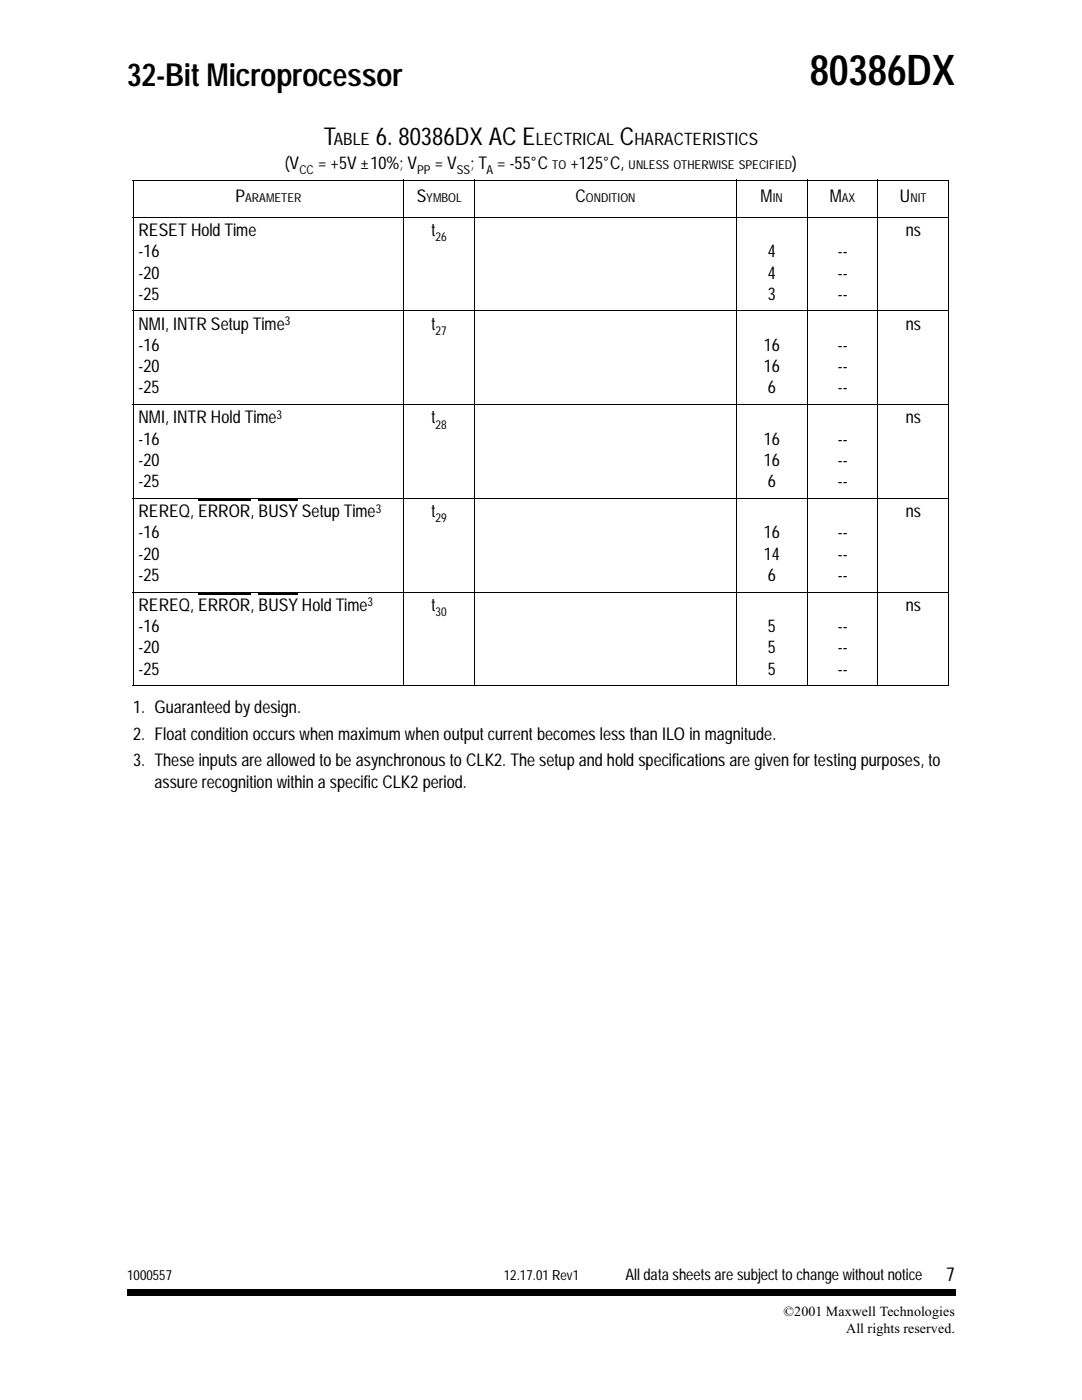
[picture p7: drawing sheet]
<svg xmlns="http://www.w3.org/2000/svg" width="216mm" height="279mm" viewBox="0 0 216 279" stroke-linecap="round" stroke-linejoin="round" font-family="sans-serif">
<defs><g id="words">
<text font-size="8.5" x="161.6" y="17">80386DX</text>
<text font-size="6.3" x="25.4" y="17.1">32-Bit Microprocessor</text>
<g font-size="4.9">
<text x="64.6" y="29">T</text>
<text x="75" y="29">6. 80386DX AC E</text>
<text x="123.7" y="29">C</text>
</g>
<text font-size="3.9" x="188.8" y="255.6">7</text>
<g font-size="3.5">
<text x="56.9" y="33.7">(V</text>
<text x="63.5" y="33.7">= +5V ±10%; V</text>
<text x="86.7" y="33.7">= V</text>
<text x="93.9" y="33.7">; T = -55°C</text>
<text x="113.8" y="33.7">+125°C,</text>
<text x="158.1" y="33.7">)</text>
<text x="47" y="40.4">P</text>
<text x="83.1" y="40.4">S</text>
<text x="114.8" y="40.4">C</text>
<text x="151.8" y="40.4">M</text>
<text x="165.6" y="40.4">M</text>
<text x="179.6" y="40.4">U</text>
<text x="27.6" y="47.1">RESET Hold Time</text>
<text x="86.1" y="47.1">t</text>
<text x="180.7" y="47.1">ns</text>
<text x="27.6" y="51.3">-16</text>
<text x="153.2" y="51.3">4</text>
<text x="167.2" y="51.3">--</text>
<text x="27.6" y="55.6">-20</text>
<text x="27.6" y="59.8">-25</text>
<text x="153.2" y="55.6">4</text>
<text x="153.2" y="59.8">3</text>
<text x="167.2" y="55.6">--</text>
<text x="167.2" y="59.8">--</text>
<text x="27.6" y="65.8">NMI, INTR Setup Time</text>
<text x="86.1" y="65.8">t</text>
<text x="180.7" y="65.8">ns</text>
<text x="27.6" y="70">-16</text>
<text x="152.4" y="70">16</text>
<text x="167.2" y="70">--</text>
<text x="27.6" y="74.3">-20</text>
<text x="152.4" y="74.3">16</text>
<text x="167.2" y="74.3">--</text>
<text x="27.6" y="78.5">-25</text>
<text x="153.2" y="78.5">6</text>
<text x="167.2" y="78.5">--</text>
<text x="27.6" y="84.5">NMI, INTR Hold Time</text>
<text x="27.6" y="88.7">-16</text>
<text x="86.1" y="84.5">t</text>
<text x="152.4" y="88.7">16</text>
<text x="167.2" y="88.7">--</text>
<text x="180.7" y="84.5">ns</text>
<text x="27.6" y="93">-20</text>
<text x="152.4" y="93">16</text>
<text x="167.2" y="93">--</text>
<text x="27.6" y="97.2">-25</text>
<text x="153.2" y="97.2">6</text>
<text x="167.2" y="97.2">--</text>
<text x="27.6" y="103.2">REREQ, ERROR, BUSY Setup Time</text>
<text x="27.6" y="107.4">-16</text>
<text x="86.1" y="103.2">t</text>
<text x="152.4" y="107.4">16</text>
<text x="167.2" y="107.4">--</text>
<text x="180.7" y="103.2">ns</text>
<text x="27.6" y="111.7">-20</text>
<text x="152.4" y="111.7">14</text>
<text x="167.2" y="111.7">--</text>
<text x="27.6" y="115.9">-25</text>
<text x="153.2" y="115.9">6</text>
<text x="167.2" y="115.9">--</text>
<text x="27.6" y="121.9">REREQ, ERROR, BUSY Hold Time</text>
<text x="86.1" y="121.9">t</text>
<text x="180.7" y="121.9">ns</text>
<text x="27.6" y="126.2">-16</text>
<text x="27.6" y="130.4">-20</text>
<text x="153.2" y="126.2">5</text>
<text x="153.2" y="130.4">5</text>
<text x="167.2" y="126.2">--</text>
<text x="167.2" y="130.4">--</text>
<text x="27.6" y="134.6">-25</text>
<text x="153.2" y="134.6">5</text>
<text x="167.2" y="134.6">--</text>
<text x="26.6" y="142.4">1. Guaranteed by design.</text>
<text x="26.6" y="147.7">2. Float condition occurs when maximum when output current becomes less than ILO in magnitude.</text>
<text x="26.6" y="152.9">3. These inputs are allowed to be asynchronous to CLK2. The setup and hold specifications are given for testing purposes, to</text>
<text x="30.8" y="157.2">assure recognition within a specific CLK2 period.</text>
</g>
<g font-size="3.4">
<text x="66.6" y="29">ABLE</text>
<text x="106.9" y="29">LECTRICAL</text>
<text x="126.6" y="29">HARACTERISTICS</text>
</g>
<text font-size="3.2" x="124.8" y="255.5">All data sheets are subject to change without notice</text>
<g font-size="2.8">
<text x="25.4" y="255.4">1000557</text>
<text x="100.5" y="255.4">12.17.01 Rev1</text>
<text x="156.3" y="262.6">©2001 Maxwell Technologies</text>
<text x="168.9" y="266.1">All rights reserved.</text>
</g>
<g font-size="2.5">
<text x="59.7" y="34.8">CC</text>
<text x="83.2" y="34.8">PP</text>
<text x="91.1" y="34.8">SS</text>
<text x="97.1" y="34.8">A</text>
<text x="110.2" y="33.7">TO</text>
<text x="125.4" y="33.7">UNLESS OTHERWISE SPECIFIED</text>
<text x="48.9" y="40.4">ARAMETER</text>
<text x="85" y="40.4">YMBOL</text>
<text x="116.9" y="40.4">ONDITION</text>
<text x="154.2" y="40.4">IN</text>
<text x="168" y="40.4">AX</text>
<text x="181.7" y="40.4">NIT</text>
<text x="86.9" y="48.2">26</text>
<text x="56.8" y="64.9">3</text>
<text x="86.9" y="66.8">27</text>
<text x="55.2" y="83.6">3</text>
<text x="86.9" y="85.6">28</text>
<text x="75" y="102.3">3</text>
<text x="86.9" y="104.3">29</text>
<text x="73.4" y="121">3</text>
<text x="86.9" y="123">30</text>
</g>
</g></defs>
<path d="M206 36h5.7v30.7h-5.7zM206 71.3h5.7v30.7h-5.7zM206 106.6h5.7v30.6h-5.7zM206 141.7h5.7v30.7h-5.7zM206 176.8h5.7v30.7h-5.7zM206 211.8h5.7v30.7h-5.7z" fill="#000"/>
<g fill="none" stroke="#000" stroke-width=".34">
<path d="M206 36h5.7M206 35.8v30.9M205.8 66.7h5.9M206 71.3h5.7M206 71.2v30.8M205.8 102h5.9M206 106.6h5.7M206 106.4v30.8M205.8 137.2h5.9M206 141.7h5.7M206 141.6v30.8M205.8 172.4h5.9"/>
<path d="M206 176.8h5.7M206 176.6v30.9M205.8 207.5h5.9M206 211.8h5.7M206 211.7v30.8M205.8 242.5h5.9"/>
</g>
<path d="M203.1 30.4h8.6v215h-8.6z" fill="#fff"/>
<path d="M25.4 257.2h.6v1.4h-.6zM26 257.2h164v1.4h-164zM190 257.2h.7v1.4h-.7z" fill="#000"/>
<path d="M39.5 99.9h10.5M51.6 99.9h7.8M39.5 118.6h10.5M51.6 118.6h7.8" fill="none" stroke="#000" stroke-width=".25"/>
<g fill="none" stroke="#000" stroke-width=".2">
<path d="M26.5 35.9h162.9M26.6 36v100.7M80.6 35.9v101M94.7 35.9v101M146.9 35.9v101M161 35.9v101M175.2 35.9v101M189.3 36v100.7M26.5 43.3h162.9M26.5 62.1h162.9M26.5 80.7h162.9M26.5 99.4h162.9"/>
<path d="M26.5 118.2h162.9M26.5 136.8h162.9"/>
</g>
<use href="#words"/>
</svg>
